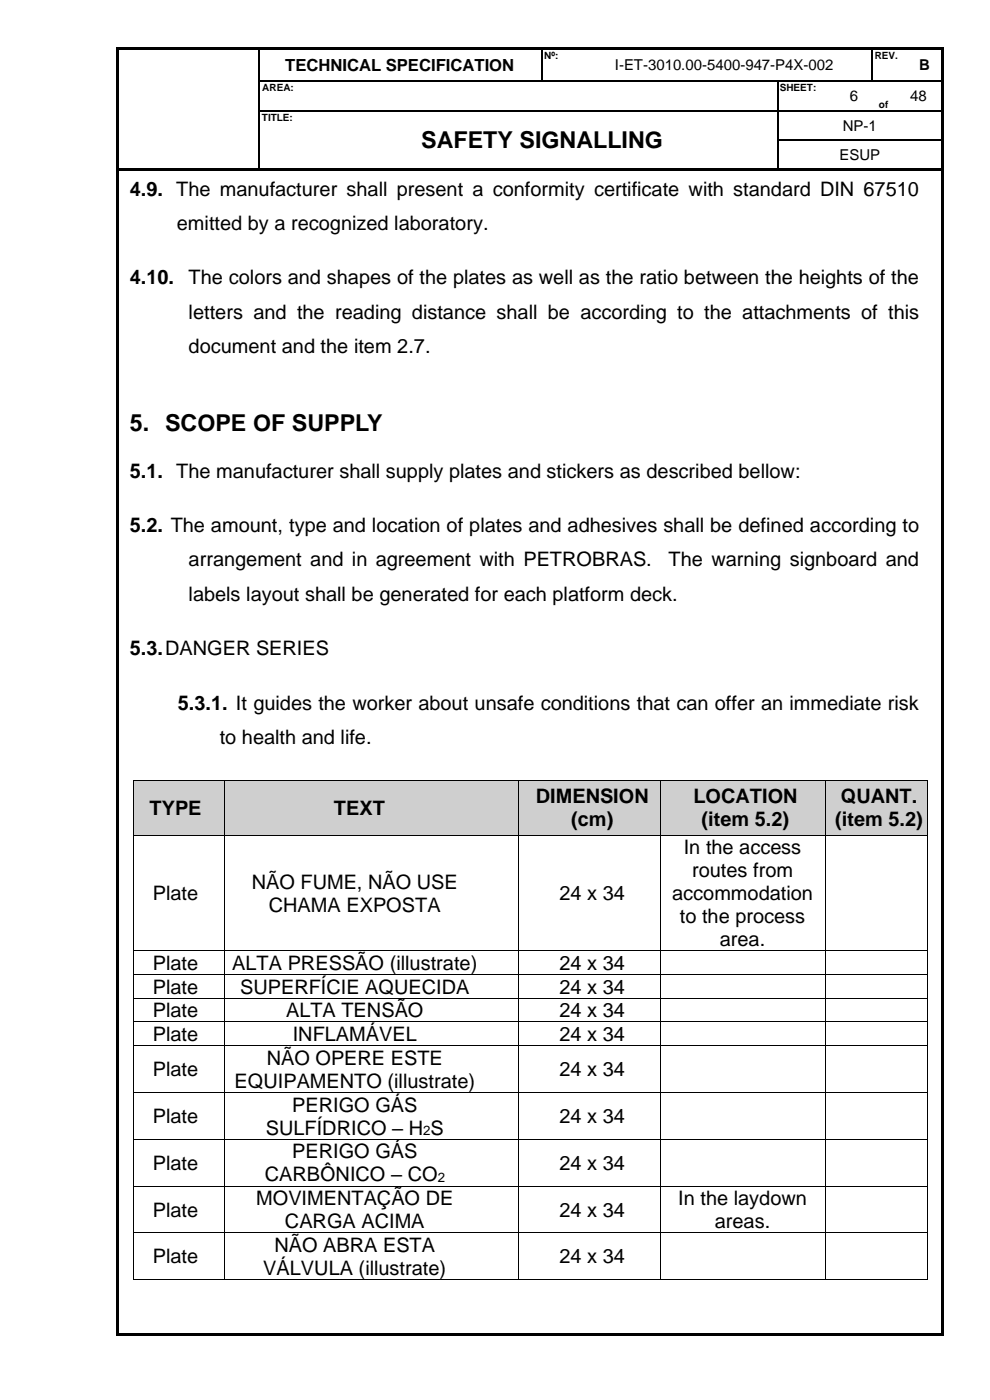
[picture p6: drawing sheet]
<svg xmlns="http://www.w3.org/2000/svg" width="210mm" height="297mm" viewBox="0 0 210 297" stroke-linecap="round" stroke-linejoin="round" font-family="sans-serif">
<defs><g id="words">
<g font-size="4.9">
<text x="89.4" y="31.5">SAFETY SIGNALLING</text>
<text x="27.5" y="91.4">5. SCOPE OF SUPPLY</text>
</g>
<g font-size="4.2">
<text x="27.5" y="41.5">4.9. The manufacturer shall present a conformity certificate with standard DIN 67510</text>
<text x="37.5" y="48.8">emitted by a recognized laboratory.</text>
<text x="27.5" y="60.3">4.10.</text>
<text x="40" y="60.3">The colors and shapes of the plates as well as the ratio between the heights of the</text>
<text x="40" y="67.6">letters and the reading distance shall be according to the attachments of this</text>
<text x="40" y="74.9">document and the item 2.7.</text>
<text x="27.5" y="101.3">5.1. The manufacturer shall supply plates and stickers as described bellow:</text>
<text x="27.5" y="112.9">5.2. The amount, type and location of plates and adhesives shall be defined according to</text>
<text x="40" y="120.2">arrangement and in agreement with PETROBRAS.</text>
<text x="141.9" y="120.2">The warning signboard and</text>
<text x="40" y="127.5">labels layout shall be generated for each platform deck.</text>
<text x="27.5" y="139">5.3.DANGER SERIES</text>
<text x="37.7" y="150.6">5.3.1. It guides the worker about unsafe conditions that can offer an immediate risk</text>
<text x="46.6" y="157.9">to health and life.</text>
<text x="31.7" y="172.9">TYPE</text>
<text x="70.9" y="172.9">TEXT</text>
<text x="113.7" y="170.4">DIMENSION</text>
<text x="147.1" y="170.4">LOCATION</text>
<text x="178.4" y="170.4">QUANT.</text>
<text x="121.2" y="175.3">(cm)</text>
<text x="148.9" y="175.3">(item 5.2)</text>
<text x="177.2" y="175.3">(item 5.2)</text>
<text x="145.1" y="181.2">In the access</text>
<text x="32.4" y="191">Plate</text>
<text x="53.4" y="188.5">NÃO FUME, NÃO USE</text>
<text x="118.7" y="191">24 x 34</text>
<text x="142.6" y="191">accommodation</text>
<text x="146.8" y="186.1">routes from</text>
<text x="57.1" y="193.4">CHAMA EXPOSTA</text>
<text x="144.2" y="195.8">to the process</text>
<text x="152.7" y="200.7">area.</text>
<text x="32.4" y="205.8">Plate</text>
<text x="49.3" y="205.8">ALTA PRESSÃO (illustrate)</text>
<text x="118.7" y="205.8">24 x 34</text>
<text x="32.4" y="210.8">Plate</text>
<text x="32.4" y="215.9">Plate</text>
<text x="50.9" y="210.8">SUPERFÍCIE AQUECIDA</text>
<text x="60.7" y="215.9">ALTA TENSÃO</text>
<text x="118.7" y="210.8">24 x 34</text>
<text x="118.7" y="215.9">24 x 34</text>
<text x="32.4" y="220.9">Plate</text>
<text x="62.1" y="220.9">INFLAMÁVEL</text>
<text x="118.7" y="220.9">24 x 34</text>
<text x="56.6" y="225.9">NÃO OPERE ESTE</text>
<text x="32.4" y="228.4">Plate</text>
<text x="49.8" y="230.8">EQUIPAMENTO (illustrate)</text>
<text x="118.7" y="228.4">24 x 34</text>
<text x="32.4" y="238.3">Plate</text>
<text x="62" y="235.9">PERIGO GÁS</text>
<text x="118.7" y="238.3">24 x 34</text>
<text x="56.4" y="240.7">SULFÍDRICO – H S</text>
<text x="62" y="245.8">PERIGO GÁS</text>
<text x="32.4" y="248.2">Plate</text>
<text x="56.2" y="250.7">CARBÔNICO – CO</text>
<text x="118.7" y="248.2">24 x 34</text>
<text x="54.3" y="255.7">MOVIMENTAÇÃO DE</text>
<text x="143.9" y="255.7">In the laydown</text>
<text x="32.4" y="258.1">Plate</text>
<text x="60.5" y="260.6">CARGA ACIMA</text>
<text x="118.7" y="258.1">24 x 34</text>
<text x="151.7" y="260.6">areas.</text>
<text x="32.4" y="268">Plate</text>
<text x="58.2" y="265.6">NÃO ABRA ESTA</text>
<text x="118.7" y="268">24 x 34</text>
<text x="55.9" y="270.5">VÁLVULA (illustrate)</text>
</g>
<text font-size="3.5" x="60.5" y="15">TECHNICAL SPECIFICATION</text>
<g font-size="3.2">
<text x="130.4" y="14.9">I-ET-3010.00-5400-947-P4X-002</text>
<text x="195" y="14.9">B</text>
<text x="180.3" y="21.4">6</text>
<text x="193.1" y="21.4">48</text>
<text x="178.8" y="27.7">NP-1</text>
<text x="178.1" y="34">ESUP</text>
</g>
<g font-size="2.8">
<text x="89.8" y="240.9">2</text>
<text x="92.9" y="250.8">2</text>
</g>
<g font-size="2.1">
<text x="115.5" y="12.5">Nº:</text>
<text x="185.6" y="12.5">REV.</text>
<text x="55.7" y="19.3">AREA:</text>
<text x="165.4" y="19.3">SHEET:</text>
<text x="186.5" y="22.9">of</text>
<text x="55.5" y="25.6">TITLE:</text>
</g>
</g></defs>
<g fill="#000">
<path d="M24.7 10h.5v.5h-.5z" fill-rule="evenodd"/>
<path d="M24.7 10h.5v.5h-.5z" fill-rule="evenodd"/>
<path d="M24.7 10.5h.5v6.5h-.5z" fill-rule="evenodd"/>
<path d="M24.7 17h.5v.3h-.5z" fill-rule="evenodd"/>
<path d="M25.2 10h29.6v.5h-29.6z" fill-rule="evenodd"/>
<path d="M54.8 10h.5v.5h-.5z" fill-rule="evenodd"/>
<path d="M54.8 17h.3v.3h-.3z" fill-rule="evenodd"/>
<path d="M55.3 10h59.5v.5h-59.5z" fill-rule="evenodd"/>
<path d="M114.8 10h.6v.5h-.6z" fill-rule="evenodd"/>
<path d="M114.8 17h.3v.3h-.3z" fill-rule="evenodd"/>
<path d="M115.4 10h7.1v.5h-7.1z" fill-rule="evenodd"/>
<path d="M122.5 10h.5v.5h-.5z" fill-rule="evenodd"/>
<path d="M122.5 17h.2v.3h-.2z" fill-rule="evenodd"/>
<path d="M123 10h61.9v.5h-61.9z" fill-rule="evenodd"/>
<path d="M164.8 17.3h.3z" fill-rule="evenodd"/>
<path d="M164.8 17h.3v.3h-.3z" fill-rule="evenodd"/>
<path d="M177.5 17h.3v.3h-.3z" fill-rule="evenodd"/>
<path d="M184.9 10h.5v.5h-.5z" fill-rule="evenodd"/>
<path d="M184.9 17h.2v.3h-.2z" fill-rule="evenodd"/>
<path d="M185.1 17h.3v.3h-.3z" fill-rule="evenodd"/>
<path d="M185.4 10h7.1v.5h-7.1z" fill-rule="evenodd"/>
<path d="M190 17h.2v.3h-.2z" fill-rule="evenodd"/>
<path d="M192.5 10h.5v.5h-.5z" fill-rule="evenodd"/>
<path d="M192.5 17h.3v.3h-.3z" fill-rule="evenodd"/>
<path d="M193 10h6.8v.5h-6.8z" fill-rule="evenodd"/>
<path d="M199.8 10h.5v.5h-.5z" fill-rule="evenodd"/>
<path d="M199.8 10h.5v.5h-.5z" fill-rule="evenodd"/>
<path d="M199.8 10.5h.5v6.5h-.5z" fill-rule="evenodd"/>
<path d="M199.8 17h.5v.3h-.5z" fill-rule="evenodd"/>
<path d="M24.7 17.3h.5v6h-.5z" fill-rule="evenodd"/>
<path d="M24.7 23.3h.5v.3h-.5z" fill-rule="evenodd"/>
<path d="M24.7 23.6h.5v6h-.5z" fill-rule="evenodd"/>
<path d="M24.7 29.6h.5v.2h-.5z" fill-rule="evenodd"/>
<path d="M24.7 29.8h.5v6h-.5z" fill-rule="evenodd"/>
<path d="M24.7 35.8h.5v.5h-.5z" fill-rule="evenodd"/>
<path d="M25.2 35.8h29.6v.5h-29.6z" fill-rule="evenodd"/>
<path d="M54.8 23.3h.3v.3h-.3z" fill-rule="evenodd"/>
<path d="M54.8 29.6h.3v.2h-.3z" fill-rule="evenodd"/>
<path d="M54.8 35.8h.5v.5h-.5z" fill-rule="evenodd"/>
<path d="M55.3 35.8h10v.5h-10z" fill-rule="evenodd"/>
<path d="M65.3 23.3h.2v.3h-.2z" fill-rule="evenodd"/>
<path d="M65.3 35.8h.5v.5h-.5z" fill-rule="evenodd"/>
<path d="M65.8 35.8h99v.5h-99z" fill-rule="evenodd"/>
<path d="M164.8 23.3h.3v.3h-.3z" fill-rule="evenodd"/>
<path d="M164.8 29.6h.3v.2h-.3z" fill-rule="evenodd"/>
<path d="M164.8 35.8h.6v.5h-.6z" fill-rule="evenodd"/>
<path d="M165.4 35.8h34.4v.5h-34.4z" fill-rule="evenodd"/>
<path d="M177.5 23.3h.3v.3h-.3z" fill-rule="evenodd"/>
<path d="M185 23.3h.2v.3h-.2z" fill-rule="evenodd"/>
<path d="M190 23.3h.2v.3h-.2z" fill-rule="evenodd"/>
<path d="M199.8 17.3h.5v6h-.5z" fill-rule="evenodd"/>
<path d="M199.8 23.3h.5v.3h-.5z" fill-rule="evenodd"/>
<path d="M199.8 23.6h.5v6h-.5z" fill-rule="evenodd"/>
<path d="M199.8 29.6h.5v.2h-.5z" fill-rule="evenodd"/>
<path d="M199.8 29.8h.5v6h-.5z" fill-rule="evenodd"/>
<path d="M199.8 35.8h.5v.5h-.5z" fill-rule="evenodd"/>
<path d="M24.7 36.3h.5v246.6h-.5z" fill-rule="evenodd"/>
<path d="M24.7 282.9h.5v.5h-.5z" fill-rule="evenodd"/>
<path d="M24.7 282.9h.5v.5h-.5z" fill-rule="evenodd"/>
<path d="M25.2 282.9h174.6v.5h-174.6z" fill-rule="evenodd"/>
<path d="M199.8 36.3h.5v246.6h-.5z" fill-rule="evenodd"/>
<path d="M199.8 282.9h.5v.5h-.5z" fill-rule="evenodd"/>
<path d="M199.8 282.9h.5v.5h-.5z" fill-rule="evenodd"/>
</g>
<g fill="none" stroke="#000" stroke-width=".25">
<path d="M54.9 10.5v6.5M54.9 17.3v6M55.1 17.1h59.7M115 10.5v6.5M115.1 17.1h7.4M122.7 17.1h42.1M165 17.3v6M165.1 17.1h12.4M177.8 17.1h7.1M185 10.5v6.5M185.4 17.1h4.6M190.2 17.1h2.3"/>
<path d="M192.8 17.1h7M54.9 23.6v6M54.9 29.8v6M55.1 23.5h10.2M65.5 23.5h99.3M165 23.6v6M165 29.8v6M165.1 23.5h12.4M165.1 29.7h34.7M177.8 23.5h7.2M185.2 23.5h4.8M190.2 23.5h9.6"/>
</g>
<g fill="#d0cece">
<path d="M28.4 165.6h19v11.5h-19z" fill-rule="evenodd"/>
<path d="M29.5 168.9h16.8v4.9h-16.8z" fill-rule="evenodd"/>
<path d="M47.6 165.6h62.3v11.5h-62.3z" fill-rule="evenodd"/>
<path d="M48.8 168.9h60v4.9h-60z" fill-rule="evenodd"/>
<path d="M110.1 165.6h29.9v11.5h-29.9z" fill-rule="evenodd"/>
<path d="M111.3 166.5h27.5v4.8h-27.5z" fill-rule="evenodd"/>
<path d="M111.3 171.3h27.5v4.9h-27.5z" fill-rule="evenodd"/>
<path d="M140.1 165.6h34.9v11.5h-34.9z" fill-rule="evenodd"/>
<path d="M141.3 166.5h32.5v4.8h-32.5z" fill-rule="evenodd"/>
<path d="M141.3 171.3h32.5v4.9h-32.5z" fill-rule="evenodd"/>
<path d="M175.1 165.6h21.6v11.5h-21.6z" fill-rule="evenodd"/>
<path d="M176.3 166.5h19.3v4.8h-19.3z" fill-rule="evenodd"/>
<path d="M176.3 171.3h19.3v4.9h-19.3z" fill-rule="evenodd"/>
</g>
<g fill="#000">
<path d="M28.2 165.4h.2v.2h-.2z" fill-rule="evenodd"/>
<path d="M28.2 165.4h.2v.2h-.2z" fill-rule="evenodd"/>
<path d="M28.2 177.1h.2v.2h-.2z" fill-rule="evenodd"/>
<path d="M47.4 165.4h.2v.2h-.2z" fill-rule="evenodd"/>
<path d="M47.4 177.1h.2v.2h-.2z" fill-rule="evenodd"/>
<path d="M110 165.4h.1v.2h-.1z" fill-rule="evenodd"/>
<path d="M110 177.1h.1v.2h-.1z" fill-rule="evenodd"/>
<path d="M140 165.4h.1v.2h-.1z" fill-rule="evenodd"/>
<path d="M140 177.1h.1v.2h-.1z" fill-rule="evenodd"/>
<path d="M175 165.4h.1v.2h-.1z" fill-rule="evenodd"/>
<path d="M175 177.1h.1v.2h-.1z" fill-rule="evenodd"/>
<path d="M196.7 165.4h.2v.2h-.2z" fill-rule="evenodd"/>
<path d="M196.7 165.4h.2v.2h-.2z" fill-rule="evenodd"/>
<path d="M196.7 177.1h.2v.2h-.2z" fill-rule="evenodd"/>
<path d="M28.2 201.6h.2v.2h-.2z" fill-rule="evenodd"/>
<path d="M28.2 206.7h.2v.1h-.2z" fill-rule="evenodd"/>
<path d="M28.2 211.7h.2v.2h-.2z" fill-rule="evenodd"/>
<path d="M28.2 216.7h.2v.2h-.2z" fill-rule="evenodd"/>
<path d="M47.4 201.6h.2v.2h-.2z" fill-rule="evenodd"/>
<path d="M47.4 206.7h.2v.1h-.2z" fill-rule="evenodd"/>
<path d="M47.4 211.7h.2v.2h-.2z" fill-rule="evenodd"/>
<path d="M47.4 216.7h.2v.2h-.2z" fill-rule="evenodd"/>
<path d="M110 201.6h.1v.2h-.1z" fill-rule="evenodd"/>
<path d="M110 206.7h.1v.1h-.1z" fill-rule="evenodd"/>
<path d="M110 211.7h.1v.2h-.1z" fill-rule="evenodd"/>
<path d="M110 216.7h.1v.2h-.1z" fill-rule="evenodd"/>
<path d="M140 201.6h.1v.2h-.1z" fill-rule="evenodd"/>
<path d="M140 206.7h.1v.1h-.1z" fill-rule="evenodd"/>
<path d="M140 211.7h.1v.2h-.1z" fill-rule="evenodd"/>
<path d="M140 216.7h.1v.2h-.1z" fill-rule="evenodd"/>
<path d="M175 201.6h.1v.2h-.1z" fill-rule="evenodd"/>
<path d="M175 206.7h.1v.1h-.1z" fill-rule="evenodd"/>
<path d="M175 211.7h.1v.2h-.1z" fill-rule="evenodd"/>
<path d="M175 216.7h.1v.2h-.1z" fill-rule="evenodd"/>
<path d="M196.7 201.6h.2v.2h-.2z" fill-rule="evenodd"/>
<path d="M196.7 206.7h.2v.1h-.2z" fill-rule="evenodd"/>
<path d="M196.7 211.7h.2v.2h-.2z" fill-rule="evenodd"/>
<path d="M196.7 216.7h.2v.2h-.2z" fill-rule="evenodd"/>
<path d="M28.2 221.8h.2v.2h-.2z" fill-rule="evenodd"/>
<path d="M28.2 231.7h.2v.2h-.2z" fill-rule="evenodd"/>
<path d="M47.4 221.8h.2v.2h-.2z" fill-rule="evenodd"/>
<path d="M47.4 231.7h.2v.2h-.2z" fill-rule="evenodd"/>
<path d="M110 221.8h.1v.2h-.1z" fill-rule="evenodd"/>
<path d="M110 231.7h.1v.2h-.1z" fill-rule="evenodd"/>
<path d="M140 221.8h.1v.2h-.1z" fill-rule="evenodd"/>
<path d="M140 231.7h.1v.2h-.1z" fill-rule="evenodd"/>
<path d="M175 221.8h.1v.2h-.1z" fill-rule="evenodd"/>
<path d="M175 231.7h.1v.2h-.1z" fill-rule="evenodd"/>
<path d="M196.7 221.8h.2v.2h-.2z" fill-rule="evenodd"/>
<path d="M196.7 231.7h.2v.2h-.2z" fill-rule="evenodd"/>
<path d="M28.2 241.6h.2v.2h-.2z" fill-rule="evenodd"/>
<path d="M28.2 251.5h.2v.2h-.2z" fill-rule="evenodd"/>
<path d="M47.4 241.6h.2v.2h-.2z" fill-rule="evenodd"/>
<path d="M47.4 251.5h.2v.2h-.2z" fill-rule="evenodd"/>
<path d="M110 241.6h.1v.2h-.1z" fill-rule="evenodd"/>
<path d="M110 251.5h.1v.2h-.1z" fill-rule="evenodd"/>
<path d="M140 241.6h.1v.2h-.1z" fill-rule="evenodd"/>
<path d="M140 251.5h.1v.2h-.1z" fill-rule="evenodd"/>
<path d="M175 241.6h.1v.2h-.1z" fill-rule="evenodd"/>
<path d="M175 251.5h.1v.2h-.1z" fill-rule="evenodd"/>
<path d="M196.7 241.6h.2v.2h-.2z" fill-rule="evenodd"/>
<path d="M196.7 251.5h.2v.2h-.2z" fill-rule="evenodd"/>
<path d="M28.2 261.5h.2v.1h-.2z" fill-rule="evenodd"/>
<path d="M28.2 271.4h.2v.1h-.2z" fill-rule="evenodd"/>
<path d="M28.2 271.4h.2v.1h-.2z" fill-rule="evenodd"/>
<path d="M47.4 261.5h.2v.1h-.2z" fill-rule="evenodd"/>
<path d="M47.4 271.4h.2v.1h-.2z" fill-rule="evenodd"/>
<path d="M110 261.5h.1v.1h-.1z" fill-rule="evenodd"/>
<path d="M110 271.4h.1v.1h-.1z" fill-rule="evenodd"/>
<path d="M140 261.5h.1v.1h-.1z" fill-rule="evenodd"/>
<path d="M140 271.4h.1v.1h-.1z" fill-rule="evenodd"/>
<path d="M175 261.5h.1v.1h-.1z" fill-rule="evenodd"/>
<path d="M175 271.4h.1v.1h-.1z" fill-rule="evenodd"/>
<path d="M196.7 261.5h.2v.1h-.2z" fill-rule="evenodd"/>
<path d="M196.7 271.4h.2v.1h-.2z" fill-rule="evenodd"/>
<path d="M196.7 271.4h.2v.1h-.2z" fill-rule="evenodd"/>
</g>
<g fill="none" stroke="#000" stroke-width=".21">
<path d="M28.3 165.6v11.5M28.3 177.3v24.3M28.4 165.5h19M28.4 177.2h19M47.5 165.6v11.5M47.5 177.3v24.3M47.6 165.5h62.4M47.6 177.2h62.4M110.1 165.6v11.5M110.1 177.3v24.3M110.1 165.5h29.9M110.1 177.2h29.9"/>
<path d="M140.1 165.6v11.5M140.1 177.3v24.3M140.1 165.5h34.9M140.1 177.2h34.9M175.1 165.6v11.5M175.1 177.3v24.3M175.1 165.5h21.6M175.1 177.2h21.6M196.8 165.6v11.5M196.8 177.3v24.3M28.3 201.8v4.9M28.3 206.8v4.9"/>
<path d="M28.3 211.9v4.8M28.3 216.9v4.9M28.4 201.7h19M28.4 206.7h19M28.4 211.8h19M28.4 216.8h19M47.5 201.8v4.9M47.5 206.8v4.9M47.5 211.9v4.8M47.5 216.9v4.9M47.6 201.7h62.4M47.6 206.7h62.4"/>
<path d="M47.6 211.8h62.4M47.6 216.8h62.4M110.1 201.8v4.9M110.1 206.8v4.9M110.1 211.9v4.8M110.1 216.9v4.9M110.1 201.7h29.9M110.1 206.7h29.9M110.1 211.8h29.9M110.1 216.8h29.9M140.1 201.8v4.9M140.1 206.8v4.9"/>
<path d="M140.1 211.9v4.8M140.1 216.9v4.9M140.1 201.7h34.9M140.1 206.7h34.9M140.1 211.8h34.9M140.1 216.8h34.9M175.1 201.8v4.9M175.1 206.8v4.9M175.1 211.9v4.8M175.1 216.9v4.9M175.1 201.7h21.6M175.1 206.7h21.6"/>
<path d="M175.1 211.8h21.6M175.1 216.8h21.6M196.8 201.8v4.9M196.8 206.8v4.9M196.8 211.9v4.8M196.8 216.9v4.9M28.3 222v9.7M28.3 231.9v9.7M28.4 221.9h19M28.4 231.8h19M47.5 222v9.7M47.5 231.9v9.7"/>
<path d="M47.6 221.9h62.4M47.6 231.8h62.4M110.1 222v9.7M110.1 231.9v9.7M110.1 221.9h29.9M110.1 231.8h29.9M140.1 222v9.7M140.1 231.9v9.7M140.1 221.9h34.9M140.1 231.8h34.9M175.1 222v9.7M175.1 231.9v9.7"/>
<path d="M175.1 221.9h21.6M175.1 231.8h21.6M196.8 222v9.7M196.8 231.9v9.7M28.3 241.8v9.7M28.3 251.7v9.8M28.4 241.7h19M28.4 251.6h19M47.5 241.8v9.7M47.5 251.7v9.8M47.6 241.7h62.4M47.6 251.6h62.4"/>
<path d="M110.1 241.8v9.7M110.1 251.7v9.8M110.1 241.7h29.9M110.1 251.6h29.9M140.1 241.8v9.7M140.1 251.7v9.8M140.1 241.7h34.9M140.1 251.6h34.9M175.1 241.8v9.7M175.1 251.7v9.8M175.1 241.7h21.6M175.1 251.6h21.6"/>
<path d="M196.8 241.8v9.7M196.8 251.7v9.8M28.3 261.6v9.8M28.4 261.5h19M28.4 271.5h19M47.5 261.6v9.8M47.6 261.5h62.4M47.6 271.5h62.4M110.1 261.6v9.8M110.1 261.5h29.9M110.1 271.5h29.9M140.1 261.6v9.8"/>
<path d="M140.1 261.5h34.9M140.1 271.5h34.9M175.1 261.6v9.8M175.1 261.5h21.6M175.1 271.5h21.6M196.8 261.6v9.8"/>
</g>
<use href="#words"/>
</svg>
